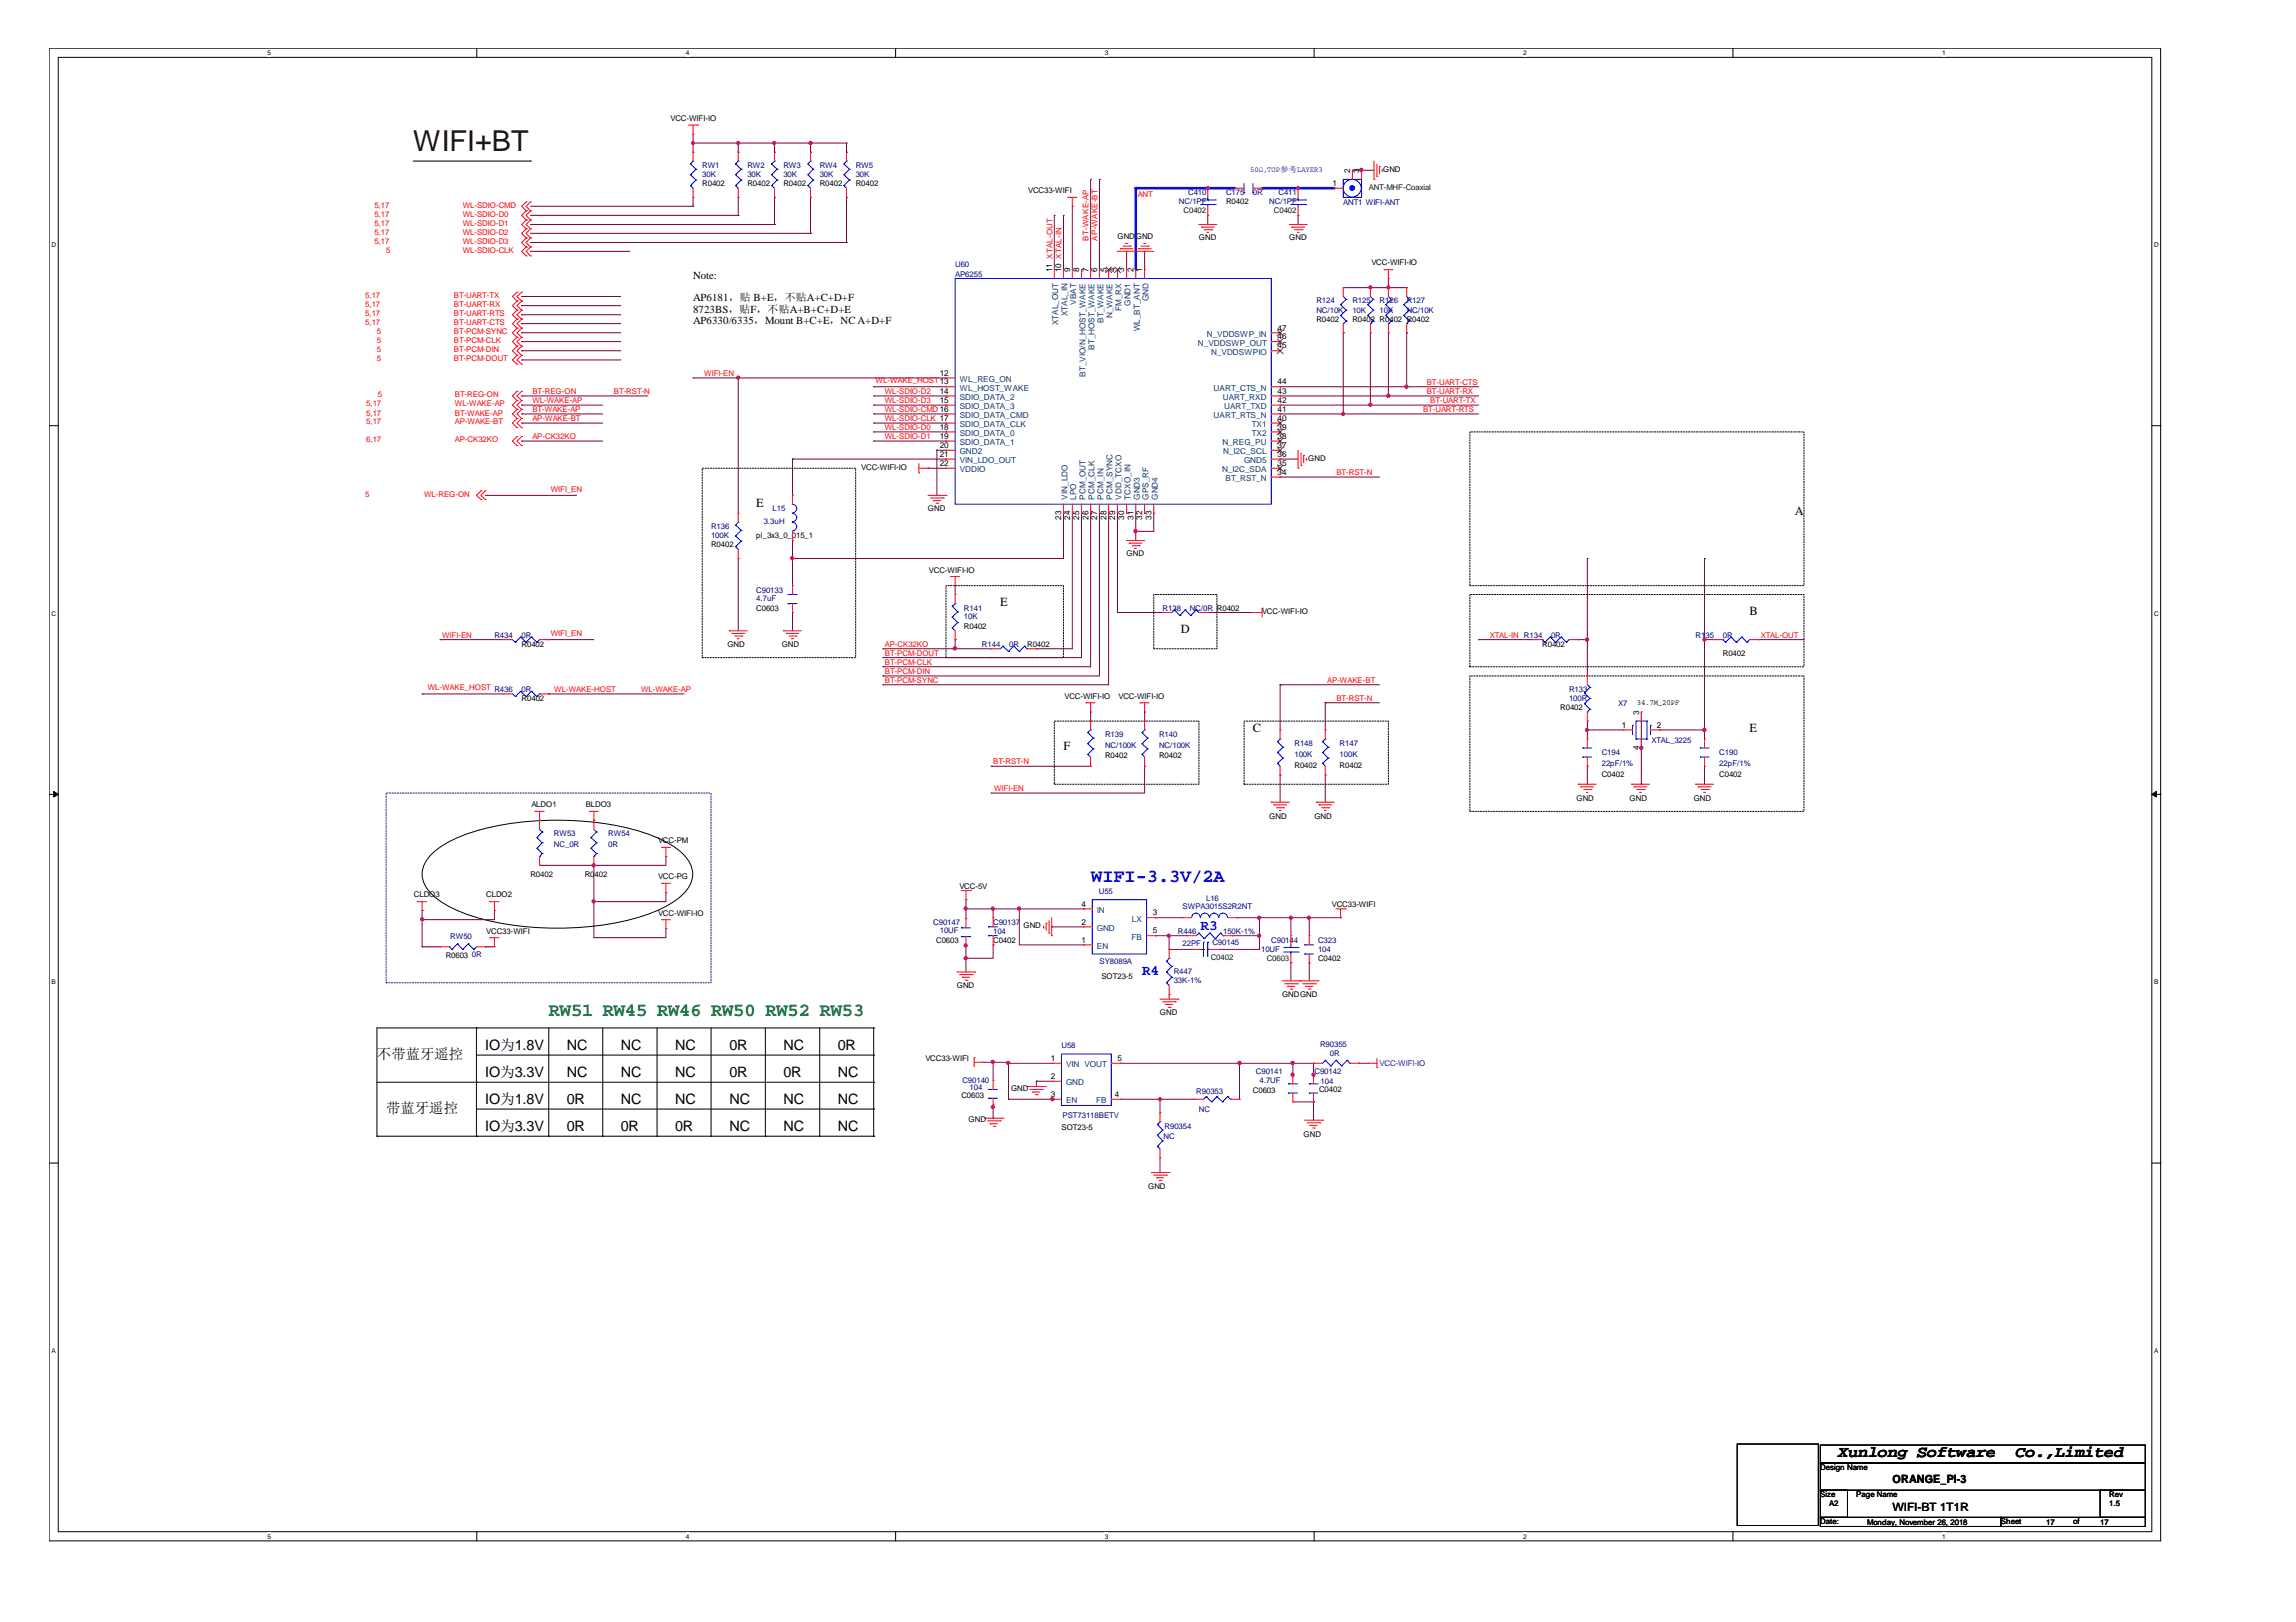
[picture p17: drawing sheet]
<svg xmlns="http://www.w3.org/2000/svg" width="297mm" height="210mm" viewBox="0 0 297 210" stroke-linecap="round" stroke-linejoin="round" font-family="sans-serif">
<defs><g id="words">
<text font-size="3.7" fill="#400000" x="53.5" y="19.5">WIFI+BT</text>
<text font-size="2.4" fill="#00f" x="141.2" y="114.2">WIFI-3.3V/2A</text>
<text font-size="2.4" fill="#008000" x="71" y="131.5">RW51 RW45 RW46 RW50 RW52 RW53</text>
<g font-size="2.1">
<text x="237.8" y="188.6">Xunlong Software</text>
<text x="260.7" y="188.6">Co.,Limited</text>
</g>
<g font-size="1.9" fill="#00f">
<text x="155.3" y="120.3">R3</text>
<text x="147.7" y="126.2">R4</text>
</g>
<g font-size="1.9">
<text x="48.8" y="137">不带蓝牙遥控</text>
<text x="62.8" y="135.9">IO为1.8V</text>
<text x="73.3" y="135.9">NC</text>
<text x="80.3" y="135.9">NC</text>
<text x="87.3" y="135.9">NC</text>
<text x="94.4" y="135.9">0R</text>
<text x="101.3" y="135.9">NC</text>
<text x="108.4" y="135.9">0R</text>
<text x="62.8" y="139.4">IO为3.3V</text>
<text x="62.8" y="142.9">IO为1.8V</text>
<text x="73.3" y="139.4">NC</text>
<text x="73.3" y="142.9">0R</text>
<text x="80.3" y="139.4">NC</text>
<text x="80.3" y="142.9">NC</text>
<text x="87.3" y="139.4">NC</text>
<text x="87.3" y="142.9">NC</text>
<text x="94.4" y="139.4">0R</text>
<text x="94.4" y="142.9">NC</text>
<text x="101.3" y="139.4">0R</text>
<text x="101.3" y="142.9">NC</text>
<text x="108.4" y="139.4">NC</text>
<text x="108.4" y="142.9">NC</text>
<text x="50" y="144.1">带蓝牙遥控</text>
<text x="62.8" y="146.4">IO为3.3V</text>
<text x="73.3" y="146.4">0R</text>
<text x="80.3" y="146.4">0R</text>
<text x="87.3" y="146.4">0R</text>
<text x="94.4" y="146.4">NC</text>
<text x="101.3" y="146.4">NC</text>
<text x="108.4" y="146.4">NC</text>
</g>
<g font-size="1.6">
<text x="97.8" y="65.5">E</text>
<text x="232.2" y="66.7">A</text>
<text x="129.4" y="78.4">E</text>
<text x="152.8" y="81.9">D</text>
<text x="226.4" y="79.6">B</text>
<text x="162.1" y="94.8">C</text>
<text x="226.4" y="94.8">E</text>
<text x="137.6" y="97.1">F</text>
</g>
<g font-size="1.5">
<text x="244.9" y="191.9">ORANGE_PI-3</text>
<text x="244.9" y="195.6">WIFI-BT 1T1R</text>
</g>
<g font-size="1.4">
<text x="89.7" y="41.9">AP6330/6335，Mount B+C+E，NC A+D+F</text>
<text x="89.7" y="40.4">8723BS，贴F，不贴A+B+C+D+E</text>
<text x="89.7" y="36.1">Note:</text>
<text x="89.7" y="39">AP6181，贴 B+E，不贴A+C+D+F</text>
</g>
<g font-size="1.1">
<text x="174.7" y="22.4" transform="rotate(-90 174.7 22.4)">2</text>
<text x="175.9" y="22.4" transform="rotate(-90 175.9 22.4)">3</text>
<text x="172.4" y="24.1">1</text>
<text x="136.1" y="35.2" transform="rotate(-90 136.1 35.2)">11 XTAL-OUT</text>
<text x="137.3" y="35.2" transform="rotate(-90 137.3 35.2)">10 XTAL-IN</text>
<text x="138.4" y="35.2" transform="rotate(-90 138.4 35.2)">9</text>
<text x="139.6" y="35.2" transform="rotate(-90 139.6 35.2)">8</text>
<text x="140.8" y="35.2" transform="rotate(-90 140.8 35.2)">7</text>
<text x="141.9" y="35.2" transform="rotate(-90 141.9 35.2)">6</text>
<text x="143.1" y="35.2" transform="rotate(-90 143.1 35.2)">5</text>
<text x="144.3" y="35.2" transform="rotate(-90 144.3 35.2)">4</text>
<text x="145.5" y="35.2" transform="rotate(-90 145.5 35.2)">3</text>
<text x="146.6" y="35.2" transform="rotate(-90 146.6 35.2)">2</text>
<text x="147.8" y="35.2" transform="rotate(-90 147.8 35.2)">1</text>
<text x="165.3" y="45.1">45</text>
<text x="165.3" y="43.9">46</text>
<text x="165.3" y="42.8">47</text>
<text x="121.6" y="50.9">14</text>
<text x="121.6" y="52.1">15</text>
<text x="121.6" y="48.6">12</text>
<text x="165.3" y="53.3">41</text>
<text x="165.3" y="49.8">44</text>
<text x="165.3" y="52.1">42</text>
<text x="165.3" y="50.9">43</text>
<text x="121.6" y="58">20</text>
<text x="121.6" y="55.6">18</text>
<text x="121.6" y="56.8">19</text>
<text x="121.6" y="59.1">21</text>
<text x="165.3" y="55.6">39</text>
<text x="165.3" y="59.1">36</text>
<text x="165.3" y="54.5">40</text>
<text x="165.3" y="58">37</text>
<text x="165.3" y="56.8">38</text>
<text x="121.6" y="60.3">22</text>
<text x="165.3" y="61.4">34</text>
<text x="165.3" y="60.3">35</text>
<text x="137.3" y="67.2" transform="rotate(-90 137.3 67.2)">23</text>
<text x="138.4" y="67.2" transform="rotate(-90 138.4 67.2)">24</text>
<text x="139.6" y="67.2" transform="rotate(-90 139.6 67.2)">25</text>
<text x="140.8" y="67.2" transform="rotate(-90 140.8 67.2)">26</text>
<text x="141.9" y="67.2" transform="rotate(-90 141.9 67.2)">27</text>
<text x="143.1" y="67.2" transform="rotate(-90 143.1 67.2)">28</text>
<text x="144.3" y="67.2" transform="rotate(-90 144.3 67.2)">29</text>
<text x="145.5" y="67.2" transform="rotate(-90 145.5 67.2)">30</text>
<text x="146.6" y="67.2" transform="rotate(-90 146.6 67.2)">31</text>
<text x="147.8" y="67.2" transform="rotate(-90 147.8 67.2)">32</text>
<text x="149" y="67.2" transform="rotate(-90 149 67.2)">33</text>
<text x="209.8" y="94.2">1</text>
<text x="212" y="92.5" transform="rotate(-90 212 92.5)">3</text>
<text x="214.3" y="94.2">2</text>
<text x="212" y="97" transform="rotate(-90 212 97)">4</text>
<text x="139.9" y="119.6">2</text>
<text x="139.9" y="117.3">4</text>
<text x="149.1" y="118.5">3</text>
<text x="139.9" y="122">1</text>
<text x="149.1" y="120.8">5</text>
<text x="135.9" y="137.3">1</text>
<text x="144.6" y="137.3">5</text>
<text x="135.9" y="142">3</text>
<text x="135.9" y="139.6">2</text>
</g>
<g font-size="1.1" fill="#004080">
<text x="138.1" y="41" transform="rotate(-90 138.1 41)">XTAL_IN</text>
<text x="139.2" y="39.4" transform="rotate(-90 139.2 39.4)">VBAT</text>
<text x="142.7" y="41.8" transform="rotate(-90 142.7 41.8)">BT_WAKE</text>
<text x="143.9" y="41.2" transform="rotate(-90 143.9 41.2)">N_WAKE</text>
<text x="145.1" y="40.2" transform="rotate(-90 145.1 40.2)">FM_RX</text>
<text x="146.3" y="39.6" transform="rotate(-90 146.3 39.6)">GND1</text>
<text x="148.6" y="39" transform="rotate(-90 148.6 39)">GND</text>
<text x="136.9" y="42.1" transform="rotate(-90 136.9 42.1)">XTAL_OUT</text>
<text x="141.6" y="45.3" transform="rotate(-90 141.6 45.3)">BT_HOST_WAKE</text>
<text x="147.4" y="42.9" transform="rotate(-90 147.4 42.9)">WL_BT_ANT</text>
<text x="155" y="44.7">N_VDDSWP_OUT</text>
<text x="156.1" y="43.6">N_VDDSWP_IN</text>
<text x="156.7" y="45.9">N_VDDSWPIO</text>
<text x="124.2" y="50.6">WL_HOST_WAKE</text>
<text x="124.2" y="51.7">SDIO_DATA_2</text>
<text x="124.2" y="52.9">SDIO_DATA_3</text>
<text x="124.2" y="49.4">WL_REG_ON</text>
<text x="140.4" y="48.7" transform="rotate(-90 140.4 48.7)">BT_VIO/N_HOST_WAKE</text>
<text x="157" y="50.6">UART_CTS_N</text>
<text x="158.2" y="51.7">UART_RXD</text>
<text x="158.4" y="52.9">UART_TXD</text>
<text x="124.2" y="56.4">SDIO_DATA_0</text>
<text x="124.2" y="55.3">SDIO_DATA_CLK</text>
<text x="124.2" y="54.1">SDIO_DATA_CMD</text>
<text x="124.2" y="57.6">SDIO_DATA_1</text>
<text x="124.2" y="58.8">GND2</text>
<text x="124.2" y="59.9">VIN_LDO_OUT</text>
<text x="157" y="54.1">UART_RTS_N</text>
<text x="158.2" y="57.6">N_REG_PU</text>
<text x="158.2" y="58.8">N_I2C_SCL</text>
<text x="161" y="59.9">GND5</text>
<text x="162" y="56.4">TX2</text>
<text x="162" y="55.3">TX1</text>
<text x="124.2" y="61.1">VDDIO</text>
<text x="138.1" y="64.7" transform="rotate(-90 138.1 64.7)">VIN_LDO</text>
<text x="139.2" y="64.7" transform="rotate(-90 139.2 64.7)">LPO</text>
<text x="140.4" y="64.7" transform="rotate(-90 140.4 64.7)">PCM_OUT</text>
<text x="141.6" y="64.7" transform="rotate(-90 141.6 64.7)">PCM_CLK</text>
<text x="142.7" y="64.7" transform="rotate(-90 142.7 64.7)">PCM_IN</text>
<text x="143.9" y="64.7" transform="rotate(-90 143.9 64.7)">PCM_SYNC</text>
<text x="145.1" y="64.7" transform="rotate(-90 145.1 64.7)">VDD_TCXO</text>
<text x="146.3" y="64.7" transform="rotate(-90 146.3 64.7)">TCXO_IN</text>
<text x="147.4" y="64.7" transform="rotate(-90 147.4 64.7)">GND3</text>
<text x="148.6" y="64.7" transform="rotate(-90 148.6 64.7)">GPS_RF</text>
<text x="149.8" y="64.7" transform="rotate(-90 149.8 64.7)">GND4</text>
<text x="158.1" y="61.1">N_I2C_SDA</text>
<text x="158.5" y="62.2">BT_RST_N</text>
<text x="141.9" y="118.1">IN</text>
<text x="146.4" y="119.3">LX</text>
<text x="141.9" y="122.8">EN</text>
<text x="141.9" y="120.5">GND</text>
<text x="146.4" y="121.6">FB</text>
<text x="137.9" y="142.8">EN</text>
<text x="137.9" y="140.4">GND</text>
<text x="137.9" y="138.1">VIN VOUT</text>
<text x="141.8" y="142.8">FB</text>
</g>
<g font-size="1">
<text x="86.7" y="15.7">VCC-WIFI-IO</text>
<text x="178.9" y="22.2">GND</text>
<text x="90.8" y="24.1">R0402</text>
<text x="96.7" y="24.1">R0402</text>
<text x="101.3" y="24.1">R0402</text>
<text x="106" y="24.1">R0402</text>
<text x="110.7" y="24.1">R0402</text>
<text x="133" y="25">VCC33-WIFI</text>
<text x="158.6" y="26.4">R0402</text>
<text x="144.6" y="30.9">GND</text>
<text x="146.9" y="30.9">GND</text>
<text x="155.1" y="31.1">GND</text>
<text x="166.8" y="31.1">GND</text>
<text x="177.4" y="34.3">VCC-WIFI-IO</text>
<text x="170.3" y="41.6">R0402</text>
<text x="175" y="41.6">R0402 R0402 R0402</text>
<text x="169.2" y="59.7">GND</text>
<text x="111.4" y="60.8">VCC-WIFI-IO</text>
<text x="92" y="70.8">R0402</text>
<text x="97.8" y="69.7">pl_3x3_0_015_1</text>
<text x="120.1" y="66.1">GND</text>
<text x="145.8" y="72">GND</text>
<text x="120.2" y="74.1">VCC-WIFI-IO</text>
<text x="67.5" y="83.7">R0402</text>
<text x="94.1" y="83.8">GND</text>
<text x="97.8" y="79">C0603</text>
<text x="101.1" y="83.8">GND</text>
<text x="124.7" y="81.3">R0402</text>
<text x="132.9" y="83.7">R0402</text>
<text x="163.3" y="79.5">VCC-WIFI-IO</text>
<text x="199.5" y="83.7">R0402</text>
<text x="222.9" y="84.9">R0402</text>
<text x="67.5" y="90.7">R0402</text>
<text x="137.7" y="90.4">VCC-WIFI-IO</text>
<text x="144.7" y="90.4">VCC-WIFI-IO</text>
<text x="201.8" y="91.8">R0402</text>
<text x="211.8" y="91.2">34.7M_20PF</text>
<text x="143" y="98.1">R0402</text>
<text x="149.9" y="98.1">R0402</text>
<text x="167.5" y="99.3">R0402</text>
<text x="173.3" y="99.3">R0402</text>
<text x="207.2" y="100.5">C0402</text>
<text x="222.4" y="100.5">C0402</text>
<text x="68.7" y="104.5">ALDO1</text>
<text x="75.8" y="104.5">BLDO3</text>
<text x="164.2" y="106">GND</text>
<text x="170.1" y="106">GND</text>
<text x="204" y="103.6">GND</text>
<text x="210.8" y="103.6">GND</text>
<text x="219.1" y="103.6">GND</text>
<text x="68.6" y="113.5">R0402</text>
<text x="75.6" y="113.5">R0402</text>
<text x="85.1" y="109.1">VCC-PM</text>
<text x="85.1" y="113.8">VCC-PG</text>
<text x="53.6" y="116.1">CLDO3</text>
<text x="62.9" y="116.1">CLDO2</text>
<text x="85.1" y="118.5">VCC-WIFI-IO</text>
<text x="124.1" y="115">VCC-5V</text>
<text x="172.3" y="117.3">VCC33-WIFI</text>
<text x="57.7" y="124">R0603</text>
<text x="62.9" y="120.8">VCC33-WIFI</text>
<text x="121.1" y="122">C0603</text>
<text x="128.5" y="122">C0402</text>
<text x="132.4" y="120.1">GND</text>
<text x="170.5" y="124.3">C0402</text>
<text x="123.8" y="127.8">GND</text>
<text x="142.5" y="126.7">SOT23-5</text>
<text x="150.1" y="131.3">GND</text>
<text x="165.9" y="129">GNDGND</text>
<text x="119.7" y="137.3">VCC33-WIFI</text>
<text x="124.4" y="142.1">C0603</text>
<text x="130.8" y="141.2">GND</text>
<text x="144.2" y="142">4</text>
<text x="162.1" y="141.4">C0603</text>
<text x="170.6" y="141.3">C0402</text>
<text x="125.3" y="145.3">GND</text>
<text x="137.3" y="146.2">SOT23-5</text>
<text x="168.7" y="147.1">GND</text>
<text x="148.5" y="153.9">GND</text>
<text x="235.5" y="190.2">Design Name</text>
<text x="235.5" y="193.7">Size</text>
<text x="235.5" y="197.2">Date:</text>
<text x="236.6" y="194.9">A2</text>
<text x="240.2" y="193.7">Page Name</text>
<text x="241.6" y="197.4">Monday, November 26, 2018</text>
<text x="258.9" y="197.2">Sheet</text>
<text x="264.7" y="197.4">17</text>
<text x="268.2" y="197.2">of</text>
<text x="271.7" y="197.4">17</text>
<text x="272.9" y="194.9">1.5</text>
<text x="272.9" y="193.7">Rev</text>
</g>
<g font-size="1" fill="#000080">
<text x="90.8" y="21.7">RW1</text>
<text x="90.8" y="22.9">30K</text>
<text x="96.7" y="21.7">RW2</text>
<text x="96.7" y="22.9">30K</text>
<text x="101.3" y="21.7">RW3</text>
<text x="101.3" y="22.9">30K</text>
<text x="106" y="21.7">RW4</text>
<text x="106" y="22.9">30K</text>
<text x="110.7" y="21.7">RW5</text>
<text x="110.7" y="22.9">30K</text>
<text x="152.5" y="26.4">NC/1PF</text>
<text x="153.7" y="25.2">C410</text>
<text x="158.6" y="25.2">C175</text>
<text x="162.1" y="25.2">0R</text>
<text x="164.2" y="26.4">NC/1PF</text>
<text x="165.4" y="25.2">C411</text>
<text x="173.8" y="26.6">ANT1 WIFI-ANT</text>
<text x="123.6" y="34.6">U60</text>
<text x="123.6" y="35.8">AP6255</text>
<text x="170.3" y="39.3">R124</text>
<text x="170.3" y="40.4">NC/10K</text>
<text x="175" y="39.3">R125</text>
<text x="175" y="40.4">10K</text>
<text x="178.5" y="39.3">R126</text>
<text x="178.5" y="40.4">10K</text>
<text x="182" y="39.3">R127</text>
<text x="182" y="40.4">NC/10K</text>
<text x="92" y="68.5">R136</text>
<text x="92" y="69.7">100K</text>
<text x="98.8" y="67.8">3.3uH</text>
<text x="99.9" y="66.1">L15</text>
<text x="97.8" y="76.7">C90133</text>
<text x="97.8" y="77.8">4.7uF</text>
<text x="64" y="82.5">R434</text>
<text x="67.5" y="82.5">0R</text>
<text x="124.7" y="79">R141</text>
<text x="124.7" y="80.2">10K</text>
<text x="127" y="83.7">R144</text>
<text x="130.6" y="83.7">0R</text>
<text x="150.4" y="79">R138</text>
<text x="153.9" y="79">NC/0R R0402</text>
<text x="200.7" y="82.5">0R</text>
<text x="219.4" y="82.5">R135</text>
<text x="222.9" y="82.5">0R</text>
<text x="67.5" y="89.5">0R</text>
<text x="203" y="89.5">R133</text>
<text x="143" y="95.3">R139</text>
<text x="149.9" y="95.3">R140</text>
<text x="203" y="90.7">100R</text>
<text x="209.3" y="91.4">X7</text>
<text x="143" y="96.7">NC/100K</text>
<text x="149.9" y="96.7">NC/100K</text>
<text x="167.5" y="96.5">R148</text>
<text x="167.5" y="97.9">100K</text>
<text x="173.3" y="96.5">R147</text>
<text x="173.3" y="97.9">100K</text>
<text x="207.2" y="97.7">C194</text>
<text x="207.2" y="99.1">22pF/1%</text>
<text x="213.7" y="96.2">XTAL_3225</text>
<text x="222.4" y="97.7">C190</text>
<text x="222.4" y="99.1">22pF/1%</text>
<text x="71.7" y="108.2">RW53</text>
<text x="71.7" y="109.6">NC_0R</text>
<text x="78.7" y="108.2">RW54</text>
<text x="78.7" y="109.6">0R</text>
<text x="120.7" y="119.6">C90147</text>
<text x="128.5" y="119.6">C90137</text>
<text x="142.2" y="115.7">U55</text>
<text x="153" y="117.7">SWPA3015S2R2NT</text>
<text x="156" y="116.6">L16</text>
<text x="58.3" y="121.5">RW50</text>
<text x="61" y="123.9">0R</text>
<text x="121.6" y="120.7">10UF</text>
<text x="128.5" y="120.8">104</text>
<text x="142.2" y="124.8">SY8089A</text>
<text x="152.4" y="120.8">R446</text>
<text x="153" y="122.5">22PF</text>
<text x="156.8" y="122.2">C90145</text>
<text x="158.2" y="120.8">150K-1%</text>
<text x="163.2" y="123.2">10UF</text>
<text x="164.5" y="122">C90144</text>
<text x="170.5" y="122">C323</text>
<text x="170.5" y="123.2">104</text>
<text x="151.8" y="126.1">R447</text>
<text x="151.8" y="127.3">33K-1%</text>
<text x="137.3" y="135.6">U58</text>
<text x="170.8" y="135.4">R90355</text>
<text x="172" y="136.7">0R</text>
<text x="124.5" y="140.1">C90140</text>
<text x="125.4" y="141">104</text>
<text x="154.8" y="141.6">R90353</text>
<text x="155.1" y="143.9">NC</text>
<text x="162.5" y="139">C90141</text>
<text x="162.9" y="140.1">4.7UF</text>
<text x="170.1" y="139">C90142</text>
<text x="170.9" y="140.2">104</text>
<text x="137.5" y="144.7">PST73118BETV</text>
<text x="150.5" y="147.3">NC</text>
<text x="150.7" y="146.1">R90354</text>
</g>
<g font-size="1" fill="#00f">
<text x="161.8" y="22.3">50Ω,TOP参考LAYER3</text>
<text x="178.5" y="137.9">VCC-WIFI-IO</text>
</g>
<g font-size="1" fill="#f00">
<text x="48.4" y="28">5,17</text>
<text x="48.4" y="26.9">5,17</text>
<text x="48.4" y="29.2">5,17</text>
<text x="59.9" y="28">WL-SDIO-D0</text>
<text x="59.9" y="26.9">WL-SDIO-CMD</text>
<text x="59.9" y="29.2">WL-SDIO-D1</text>
<text x="147.2" y="25.5">ANT</text>
<text x="48.4" y="30.4">5,17</text>
<text x="48.4" y="31.6">5,17</text>
<text x="50" y="32.7">5</text>
<text x="59.9" y="32.7">WL-SDIO-CLK</text>
<text x="59.9" y="30.4">WL-SDIO-D2</text>
<text x="59.9" y="31.6">WL-SDIO-D3</text>
<text x="140.8" y="31.1" transform="rotate(-90 140.8 31.1)">BT-WAKE-AP</text>
<text x="142" y="31.1" transform="rotate(-90 142 31.1)">AP-WAKE-BT</text>
<text x="47.2" y="40.9">5,17</text>
<text x="47.2" y="39.7">5,17</text>
<text x="47.2" y="38.6">5,17</text>
<text x="58.7" y="39.7">BT-UART-RX</text>
<text x="58.7" y="38.6">BT-UART-TX</text>
<text x="58.7" y="40.9">BT-UART-RTS</text>
<text x="47.2" y="42.1">5,17</text>
<text x="48.8" y="44.4">5</text>
<text x="48.8" y="45.6">5</text>
<text x="48.8" y="46.8">5</text>
<text x="48.8" y="43.2">5</text>
<text x="58.7" y="42.1">BT-UART-CTS</text>
<text x="58.7" y="44.4">BT-PCM-CLK</text>
<text x="58.7" y="43.2">BT-PCM-SYNC</text>
<text x="58.7" y="45.6">BT-PCM-DIN</text>
<text x="58.7" y="46.8">BT-PCM-DOUT</text>
<text x="47.4" y="53.8">5,17</text>
<text x="47.4" y="52.6">5,17</text>
<text x="48.9" y="51.4">5</text>
<text x="58.8" y="53.8">BT-WAKE-AP</text>
<text x="58.8" y="52.6">WL-WAKE-AP</text>
<text x="58.8" y="51.4">BT-REG-ON</text>
<text x="68.9" y="51">BT-REG-ON</text>
<text x="68.9" y="53.3">BT-WAKE-AP</text>
<text x="68.9" y="52.2">WL-WAKE-AP</text>
<text x="79.4" y="51">BT-RST-N</text>
<text x="91.1" y="48.7">WIFI-EN</text>
<text x="113.3" y="49.6">WL-WAKE_HOST13</text>
<text x="114.5" y="51">WL-SDIO-D2</text>
<text x="114.5" y="52.2">WL-SDIO-D3</text>
<text x="114.5" y="53.3">WL-SDIO-CMD 16</text>
<text x="184.1" y="53.3">BT-UART-RTS</text>
<text x="184.6" y="51">BT-UART-RX</text>
<text x="184.6" y="49.8">BT-UART-CTS</text>
<text x="185" y="52.2">BT-UART-TX</text>
<text x="47.4" y="57.2">6,17</text>
<text x="47.4" y="54.9">5,17</text>
<text x="58.8" y="54.9">AP-WAKE-BT</text>
<text x="58.8" y="57.2">AP-CK32KO</text>
<text x="68.9" y="56.8">AP-CK32KO</text>
<text x="68.9" y="54.5">AP-WAKE-BT</text>
<text x="114.5" y="54.5">WL-SDIO-CLK 17</text>
<text x="114.5" y="55.6">WL-SDIO-D0</text>
<text x="114.5" y="56.8">WL-SDIO-D1</text>
<text x="47.2" y="64.3">5</text>
<text x="54.9" y="64.3">WL-REG-ON</text>
<text x="71.2" y="63.6">WIFI_EN</text>
<text x="172.9" y="61.5">BT-RST-N</text>
<text x="57.2" y="82.5">WIFI-EN</text>
<text x="71.2" y="82.3">WIFI_EN</text>
<text x="114.5" y="83.7">AP-CK32KO</text>
<text x="192.7" y="82.5">XTAL-IN R134</text>
<text x="227.8" y="82.5">XTAL-OUT</text>
<text x="55.3" y="89.3">WL-WAKE_HOST R436</text>
<text x="71.7" y="89.5">WL-WAKE-HOST</text>
<text x="82.9" y="89.5">WL-WAKE-AP</text>
<text x="114.5" y="88.4">BT-PCM-SYNC</text>
<text x="114.5" y="87.2">BT-PCM-DIN</text>
<text x="114.5" y="84.9">BT-PCM-DOUT</text>
<text x="114.5" y="86">BT-PCM-CLK</text>
<text x="171.7" y="88.4">AP-WAKE-BT</text>
<text x="172.9" y="90.7">BT-RST-N</text>
<text x="128.5" y="98.9">BT-RST-N</text>
<text x="128.6" y="102.4">WIFI-EN</text>
</g>
<g font-size="1" fill="#004000">
<text x="153.1" y="27.6">C0402</text>
<text x="164.8" y="27.6">C0402</text>
<text x="177.1" y="24.6">ANT-MHF-Coaxial</text>
<text x="156.6" y="124.2">C0402</text>
<text x="163.9" y="124.3">C0603</text>
</g>
<g font-size=".8">
<text x="34.6" y="7.1">5</text>
<text x="88.7" y="7.1">4</text>
<text x="142.9" y="7.1">3</text>
<text x="197.1" y="7.1">2</text>
<text x="251.2" y="7.1">1</text>
<text x="6.6" y="32">D</text>
<text x="278.7" y="32">D</text>
<text x="6.6" y="79.7">C</text>
<text x="278.7" y="79.7">C</text>
<text x="6.6" y="127.4">B</text>
<text x="278.7" y="127.4">B</text>
<text x="6.6" y="175.1">A</text>
<text x="278.7" y="175.1">A</text>
<text x="34.6" y="199.1">5</text>
<text x="88.7" y="199.1">4</text>
<text x="142.9" y="199.1">3</text>
<text x="197.1" y="199.1">2</text>
<text x="251.2" y="199.1">1</text>
</g>
</g></defs>
<path d="M6.3 6.2h273.2v193.2h-273.2zM7.5 7.4h270.9v190.8h-270.9z" fill="none" stroke="#000" stroke-width=".13"/>
<g fill="#fff">
<path d="M34.6 6.3h.5v1h-.5z"/>
<path d="M34.6 198.3h.5v1h-.5z"/>
</g>
<path d="M61.7 6.2v1.2M61.7 198.2v1.2" fill="none" stroke="#000" stroke-width=".13"/>
<g fill="#fff">
<path d="M88.7 6.3h.5v1h-.5z"/>
<path d="M88.7 198.3h.5v1h-.5z"/>
</g>
<path d="M115.9 6.2v1.2M115.9 198.2v1.2" fill="none" stroke="#000" stroke-width=".13"/>
<g fill="#fff">
<path d="M142.9 6.3h.5v1h-.5z"/>
<path d="M142.9 198.3h.5v1h-.5z"/>
</g>
<path d="M170 6.2v1.2M170 198.2v1.2" fill="none" stroke="#000" stroke-width=".13"/>
<g fill="#fff">
<path d="M197.1 6.3h.4v1h-.4z"/>
<path d="M197.1 198.3h.4v1h-.4z"/>
</g>
<path d="M224.2 6.2v1.2M224.2 198.2v1.2" fill="none" stroke="#000" stroke-width=".13"/>
<g fill="#fff">
<path d="M251.2 6.3h.5v1h-.5z"/>
<path d="M251.2 198.3h.5v1h-.5z"/>
<path d="M6.6 31.2h.6v1h-.6z"/>
<path d="M278.7 31.2h.6v1h-.6z"/>
<path d="M6.6 78.9h.6v1h-.6z"/>
<path d="M278.7 78.9h.6v1h-.6z"/>
</g>
<path d="M6.3 55.1h1.2M278.4 55.1h1.2" fill="none" stroke="#000" stroke-width=".13"/>
<g fill="#fff">
<path d="M6.6 126.6h.6v1h-.6z"/>
<path d="M278.7 126.6h.5v1h-.5z"/>
</g>
<path d="M6.3 102.8h1.2M278.4 102.8h1.2" fill="none" stroke="#000" stroke-width=".13"/>
<g fill="#000" stroke="#000" stroke-width=".13">
<path d="M6.9 102.4l.6 .4-.6 .3z" fill-rule="evenodd"/>
<path d="M278.4 102.8l.6-.4v.7z" fill-rule="evenodd"/>
</g>
<g fill="#fff">
<path d="M6.6 174.3h.6v1h-.6z"/>
<path d="M278.7 174.3h.5v1h-.5z"/>
</g>
<g fill="none" stroke="#000" stroke-width=".13">
<path d="M53.5 20.8h15.1M68.6 20.8h.1M56.2 110.2a16.8 16.8 0 0 1 7.1-3.1 40 40 0 0 1 20.5 .8 12 12 0 0 1 4.9 3 3.2 3.2 0 0 1 0 4.4 13.1 13.1 0 0 1-6.3 3.5 39.6 39.6 0 0 1-22-.5 12 12 0 0 1-4.9-3 3.2 3.2 0 0 1 0-4.4zM61.6 133h.1M61.6 133v14M61.6 136.5h51.4M71 133v14M78 133v14M85 133v14M92 133v14M99 133v14M106 133v14"/>
<path d="M113 133h.1M113 136.5h.1M113 133h-64.2v14M113 133v14M6.3 150.5h1.2M48.8 147h.1M48.8 140.1h64.2M48.8 147h64.2M61.6 147h.1M61.6 140.1h.1M61.6 143.5h51.4M71 147h.1"/>
<path d="M78 147h.1M85 147h.1M92 147h.1M99 147h.1M106 147h.1M113 143.5h.1M113 147h.1M113 140.1h.1M278.4 150.5h1.2"/>
</g>
<path d="M190.2 55.9h43.2v19.9h-43.2zM90.8 60.6h19.9v24.5h-19.9zM122.4 75.8h15.2v9.3h-15.2zM149.3 76.9h8.1v7.1h-8.1zM190.2 76.9h43.2v9.4h-43.2zM136.4 93.3h18.7v8.2h-18.7zM161 93.3h18.6v8.2h-18.6zM190.2 87.5h43.2v17.5h-43.2z" fill="none" stroke="#000" stroke-width=".13" stroke-dasharray=".2 .2"/>
<path d="M50 102.6h42v24.6h-42z" fill="none" stroke="#00f" stroke-width=".13" stroke-dasharray=".2 .2"/>
<g fill="none" stroke="#800040" stroke-width=".13">
<path d="M136.4 27.9h.1M136.4 27.9v7M137.6 27.9h.1M137.6 27.9v7M95.5 48.9h.1M95.5 48.9v17.5M102.5 59.4h.1M102.5 59.4v4.7M102.5 59.4h19.9M95.5 72.3h.1M95.5 72.3v9.3M102.5 79.3h.1"/>
<path d="M102.5 72.3h.1M102.5 72.3v3.5M102.5 79.3v2.3M120.1 60.6h.1M120.1 60.6h2.3M123.6 75.8h.1M123.6 75.8v1.1M138.7 66.4h.1M138.7 66.4v17.6h-4.6M139.9 66.4h.1M139.9 66.4v18.7h-25.7M141.1 66.4h.1"/>
<path d="M141.1 66.4v19.9h-26.9M142.2 66.4h.1M142.2 66.4v21.1h-28M143.4 66.4h.1M143.4 66.4v22.2h-29.2M144.6 66.4h.1M144.6 79.3h.1M144.6 66.4v12.9M144.6 79.3h5.8M146.9 66.4h.1M146.9 66.4v2.4M156.3 79.3h.1"/>
<path d="M156.3 79.3h5.8M54.6 89.8h.1M54.6 89.8h10.6M56.9 82.8h.1M56.9 82.8h8.3M71 82.8h.1M71 89.8h.1M71 82.8h5.8M71 89.8h17.5M114.2 88.6h.1M114.2 87.5h.1M114.2 85.1h.1"/>
<path d="M114.2 86.3h.1M114.2 84h.1M114.2 84h14M123.6 82.8h.1M123.6 84h.1M123.6 82.8v1.2M128.2 99.2h.1M128.2 99.2h12.9M134.1 84h.1M141.1 92.1h.1M141.1 92.1v1.2M148.1 99.2h.1"/>
<path d="M148.1 92.1h.1M148.1 99.2v3.4h-19.9M148.1 92.1v1.2M191.3 82.8h.1M191.3 82.8h7M204.2 82.8h.1M204.2 82.8h1.2M205.4 99.2h.1M205.4 94.5h.1M205.4 82.8h.1M205.4 93.3h.1M205.4 82.8v4.7"/>
<path d="M205.4 93.3v2.3M205.4 99.2v2.3M205.4 94.5h4.6M214.7 94.5h.1M214.7 94.5h5.8M220.5 82.8h.1M220.5 94.5h.1M220.5 99.2h.1M220.5 82.8h1.2M220.5 82.8v12.8M220.5 99.2v2.3M227.5 82.8h.1"/>
<path d="M227.5 82.8h5.9M128.2 102.6h.1M212.3 101.5h.1"/>
</g>
<g fill="#f0f" stroke="#f0f" stroke-width=".13">
<path d="M146.7 68.6h.3l.1 .1-.1 .2-.1 .1-.2-.1z" fill-rule="evenodd"/>
<path d="M220.4 94.3h.3v.2v.1l-.2 .1-.1-.1z" fill-rule="evenodd"/>
<path d="M205.2 94.3h.3v.2v.1l-.2 .1-.1-.1z" fill-rule="evenodd"/>
<path d="M95.4 48.7h.2l.1 .2-.1 .1-.1 .1-.1-.1z" fill-rule="evenodd"/>
<path d="M123.4 83.8h.3v.1v.2h-.2h-.1z" fill-rule="evenodd"/>
</g>
<path d="M156.3 24.4h3.5" fill="none" stroke="#00f" stroke-width=".34"/>
<circle cx="156.3" cy="24.4" r=".17" fill="#00f"/>
<path d="M156.3 27.9h.1M156.3 27.9v1.2M89.7 48.9h.1M89.7 48.9h32.7M95.5 48.9h.1M102.5 72.3h.1M102.5 69.9h.1M102.5 69.9v2.4M137.6 66.4h.1M137.6 66.4v5.9h-35.1" fill="none" stroke="#800040" stroke-width=".13"/>
<path d="M102.3 72.1h.3l.1 .1-.1 .2h-.1h-.2z" fill-rule="evenodd" fill="#f0f" stroke="#f0f" stroke-width=".13"/>
<path d="M163.3 24.4h4.6" fill="none" stroke="#00f" stroke-width=".34"/>
<circle cx="163.3" cy="24.4" r=".17" fill="#00f"/>
<g fill="#f0f" stroke="#f0f" stroke-width=".13">
<path d="M167.8 24.2h.3v.2v.1l-.2 .1-.1-.1z" fill-rule="evenodd"/>
<path d="M177.1 52.2h.3l.1 .2-.1 .1-.1 .1-.2-.1z" fill-rule="evenodd"/>
<path d="M173.6 53.4h.3l.1 .2-.1 .1-.1 .1-.2-.1z" fill-rule="evenodd"/>
<path d="M181.8 49.9h.3l.1 .2-.1 .1-.2 .1-.1-.1z" fill-rule="evenodd"/>
<path d="M179.5 51h.3v.2v.2h-.2h-.1z" fill-rule="evenodd"/>
<path d="M179.5 37h.3v.2v.1l-.2 .1-.1-.1z" fill-rule="evenodd"/>
<path d="M177.1 37h.3l.1 .2-.1 .1-.1 .1-.2-.1z" fill-rule="evenodd"/>
</g>
<g fill="none" stroke="#800040" stroke-width=".13">
<path d="M141.1 23.2h.1M141.1 23.2v11.7M142.2 23.2h.1M142.2 23.2v11.7M167.9 27.9h.1M167.9 27.9v1.2M173.8 37.2h.1M173.8 37.2h8.2M177.3 37.2h.1M179.6 37.2h.1M179.6 36h.1M179.6 36v1.2"/>
<path d="M165.6 59.4h.1M165.6 52.4h.1M165.6 53.6h.1M165.6 50.1h.1M165.6 51.2h.1M165.6 52.4h25.7M165.6 51.2h25.7M165.6 50.1h25.7M165.6 53.6h25.7M165.6 59.4h2.3M173.8 53.6h.1M173.8 43.1h.1"/>
<path d="M173.8 43.1v10.5M177.3 52.4h.1M177.3 43.1h.1M177.3 43.1v9.3M179.6 51.2h.1M179.6 43.1h.1M179.6 43.1v8.1M182 50.1h.1M182 43.1h.1M182 43.1v7M165.6 61.7h.1M165.6 61.7h12.9"/>
<path d="M165.6 88.6h.1M165.6 88.6v5.9M165.6 88.6h12.9M171.4 90.9h.1M171.4 90.9v3.6M171.4 90.9h7.1M165.6 100.3h.1M165.6 100.3v3.5M171.4 100.3h.1M171.4 100.3v3.5"/>
</g>
<path d="M167.9 24.4h4.7" fill="none" stroke="#00f" stroke-width=".34"/>
<circle cx="167.9" cy="24.4" r=".17" fill="#00f"/>
<g fill="none" stroke="#800040" stroke-width=".13">
<path d="M138.7 26.7h.1M138.7 26.7v8.2M148.1 32.5h.1M148.1 32.5v2.4M113 54.8h.1M113 55.9h.1M113 51.2h.1M113 52.4h.1M113 57.1h.1M113 53.6h.1M113 50.1h.1M113 54.8h9.4"/>
<path d="M113 55.9h9.4M113 51.2h9.4M113 52.4h9.4M113 57.1h9.4M113 53.6h9.4M113 50.1h9.4M121.2 58.3h.1M121.2 58.3h1.2M121.2 58.3v5.8M212.3 96.8h.1M212.3 92.1v4.7"/>
</g>
<path d="M146.9 24.4h9.4" fill="none" stroke="#00f" stroke-width=".34"/>
<circle cx="146.9" cy="24.4" r=".17" fill="#00f"/>
<path d="M156.1 24.2h.3l.1 .2-.1 .1-.1 .1-.2-.1z" fill-rule="evenodd" fill="#f0f" stroke="#f0f" stroke-width=".13"/>
<path d="M145.8 32.5h.1M145.8 32.5v2.4" fill="none" stroke="#800040" stroke-width=".13"/>
<path d="M146.9 24.4v10.5" fill="none" stroke="#00f" stroke-width=".34"/>
<circle cx="146.9" cy="24.4" r=".17" fill="#00f"/>
<g fill="none" stroke="#800040" stroke-width=".13">
<path d="M89.7 18.5h.1M89.7 19.7h.1M89.7 17.4v2.3M89.7 18.5h19.8M95.5 18.5h.1M95.5 19.7h.1M95.5 18.5v1.2M100.2 18.5h.1M100.2 19.7h.1M100.2 18.5v1.2M104.9 18.5h.1M104.9 19.7h.1"/>
<path d="M104.9 18.5v1.2M109.5 18.5h.1M109.5 19.7h.1M109.5 18.5v1.2M67.5 39.6h.1M67.5 38.4h.1M67.5 39.6h12.8M67.5 38.4h12.8M68.6 32.5h.1M68.6 32.5h12.9M68.6 26.7h21.1M68.6 27.9h26.9"/>
<path d="M68.6 29.1h31.6M68.6 30.2h36.3M68.6 31.4h40.9M89.7 26.7h.1M89.7 25.5h.1M89.7 25.5v1.2M95.5 27.9h.1M95.5 25.5h.1M95.5 25.5v2.4M100.2 29.1h.1M100.2 25.5h.1M100.2 25.5v3.6"/>
<path d="M104.9 30.2h.1M104.9 25.5h.1M104.9 25.5v4.7M109.5 31.4h.1M109.5 25.5h.1M109.5 25.5v5.9M175 22h2.8M176.1 22h.1M67.5 57.1h.1M67.5 54.8h.1M67.5 44.2h.1M67.5 45.4h.1"/>
<path d="M67.5 46.6h.1M67.5 43.1h.1M67.5 51.2h.1M67.5 41.9h.1M67.5 40.7h.1M67.5 53.6h.1M67.5 52.4h.1M67.5 57.1h10.5M67.5 54.8h10.5M67.5 44.2h12.8M67.5 45.4h12.8M67.5 46.6h12.8"/>
<path d="M67.5 43.1h12.8M67.5 51.2h16.3M67.5 41.9h12.8M67.5 40.7h12.8M67.5 53.6h10.5M67.5 52.4h10.5M62.8 64.1h11.7M74.5 64.1h.1M146.9 68.8h.1M146.9 68.8v1.1M149.3 66.4h.1M149.3 66.4v2.4h-2.4"/>
<path d="M205.4 72.3h.1M205.4 72.3v10.5M220.5 72.3h.1M220.5 72.3v10.5M212.3 96.8v4.7M54.6 117.8h.1M54.6 119h.1M54.6 117.8v4.7M64 117.8h.1M64 117.8v1.2h-9.4M69.8 112h.1M76.8 116.7h.1"/>
<path d="M76.8 112h.1M76.8 112v9.3M86.1 110.8h.1M86.1 115.5h.1M86.1 115.5v1.2h-9.3M86.1 110.8v1.2h-16.3M125 117.6h.1M125 116.4h.1M125 117.6h15.2M125 116.4v2.5M128.5 117.6h.1M128.5 117.6v1.2"/>
<path d="M131.9 117.6h.1M131.9 117.6v4.7h8.3M136.1 119.9h.1M136.1 119.9h4.1M140.2 117.6h.1M149.5 118.8h.1M149.5 118.8h3.5M160 118.8h.1M160 118.8h13.4M162.9 118.8h.1M162.9 118.8v4.1h-5.2M167 118.8h.1"/>
<path d="M167 118.8v2.3M169.4 118.8h.1M169.4 118.8v2.3M173.4 118.8h.1M212.3 101.5h.1M54.6 122.5h.1M54.6 122.5h2.3M62.8 122.5h.1M62.8 122.5h1.2M76.8 121.3h.1M86.1 120.2h.1M86.1 120.2v1.1h-9.3"/>
<path d="M125 124h.1M125 122.4h.1M125 122.3v3.5M127.2 137.5h3.3M128.5 122.3h.1M128.5 137.5h.1M128.5 122.3v1.7h-3.5M128.5 137.5v2.3M130.5 137.6h.1M130.5 137.5h.1M130.5 137.5v4.8M130.5 137.6h5.7"/>
<path d="M134.1 139.9h.1M134.1 139.9v.7M134.1 139.9h2.1M136.2 137.6h.1M140.2 122.3h.1M144.9 137.6h.1M144.9 137.6h25M149.5 121.1h.1M149.5 121.1h4.1M151.3 121.1h.1M151.3 128.7h.1M151.3 122.9h.1"/>
<path d="M151.3 121.1v1.8M151.3 128.7v.6M151.3 122.9h2.9M157.7 122.9h.1M159.4 121.1h.1M159.4 121.1h3.5M160.4 137.6h.1M160.4 137.6v4.7M162.9 121.1h.1M167 124.6h.1M167 124.6v2.3M167.3 137.6h.1"/>
<path d="M167.3 139.3h.1M167.3 137.6v1.7M169.4 124.6h.1M169.4 124.6v2.3M169.9 137.6h.1M169.9 139.3h.1M169.9 137.6v1.7M175.8 137.6h.1M175.8 137.6h1.2M128.5 143h.1M128.5 144.7h.1M128.5 143.3h.1"/>
<path d="M128.5 143v1.7M130.5 142.3h.1M130.5 142.3h5.8M136.2 142.3h.1M136.3 142.3h.1M144.9 142.3h9.6M150.1 142.3h.1M150.1 144h.1M150.1 151.7h.1M150.1 142.3v1.7M150.1 149.8v1.9M167.3 142.6h2.6"/>
<path d="M169.9 142.6h.1M169.9 142.6v2.4"/>
</g>
<g fill="#f0f" stroke="#f0f" stroke-width=".13">
<path d="M176 21.8h.2l.1 .2-.1 .2h-.1h-.1z" fill-rule="evenodd"/>
<path d="M220.4 82.6h.3v.2v.1l-.2 .1-.1-.1z" fill-rule="evenodd"/>
<path d="M205.2 82.6h.3v.2v.1l-.2 .1-.1-.1z" fill-rule="evenodd"/>
<path d="M54.5 118.8h.2l.1 .2-.1 .1-.1 .1-.1-.1z" fill-rule="evenodd"/>
<path d="M76.6 111.8h.3l.1 .2-.1 .1-.1 .1-.2-.1z" fill-rule="evenodd"/>
<path d="M76.6 116.5h.3l.1 .1-.1 .2-.1 .1-.2-.1z" fill-rule="evenodd"/>
<path d="M95.4 18.4h.2l.1 .1-.1 .2h-.1h-.1z" fill-rule="evenodd"/>
<path d="M89.5 18.4h.3l.1 .1-.1 .2h-.1h-.2z" fill-rule="evenodd"/>
<path d="M100 18.4h.3l.1 .1-.1 .2h-.1h-.2z" fill-rule="evenodd"/>
<path d="M104.7 18.4h.3l.1 .1-.1 .2h-.1h-.2z" fill-rule="evenodd"/>
<path d="M162.7 118.6h.3l.1 .2-.1 .1-.1 .1-.2-.1z" fill-rule="evenodd"/>
<path d="M162.7 120.9h.3l.1 .2-.1 .1-.1 .1-.2-.1z" fill-rule="evenodd"/>
<path d="M169.2 118.6h.3v.2v.1l-.2 .1-.1-.1z" fill-rule="evenodd"/>
<path d="M166.9 118.6h.2l.1 .2-.1 .1-.1 .1-.1-.1z" fill-rule="evenodd"/>
<path d="M128.3 117.4h.3l.1 .2-.1 .1-.2 .1-.1-.1z" fill-rule="evenodd"/>
<path d="M124.8 117.4h.3v.2v.1l-.2 .1-.1-.1z" fill-rule="evenodd"/>
<path d="M151.1 120.9h.3v.2v.1l-.2 .1-.1-.1z" fill-rule="evenodd"/>
<path d="M124.8 122.2h.3v.2v.1l-.2 .1-.1-.1z" fill-rule="evenodd"/>
<path d="M124.8 123.9h.3v.1v.1l-.2 .1-.1-.1z" fill-rule="evenodd"/>
<path d="M131.7 117.4h.3v.2v.1l-.2 .1-.1-.1z" fill-rule="evenodd"/>
<path d="M128.3 137.3h.3l.1 .1-.1 .2h-.2h-.1z" fill-rule="evenodd"/>
<path d="M136 142.1h.3l.1 .2-.1 .1-.2 .1-.1-.1z" fill-rule="evenodd"/>
<path d="M128.3 143.1h.3l.1 .2-.1 .1-.2 .1-.1-.1z" fill-rule="evenodd"/>
<path d="M149.9 142.1h.3l.1 .2-.1 .1-.1 .1-.2-.1z" fill-rule="evenodd"/>
<path d="M167.1 137.4h.3v.2v.1l-.2 .1-.1-.1z" fill-rule="evenodd"/>
<path d="M160.2 137.4h.3l.1 .2-.1 .1-.1 .1-.2-.1z" fill-rule="evenodd"/>
<path d="M167.1 138.9h.3v.2v.1l-.2 .1-.1-.1z" fill-rule="evenodd"/>
<path d="M169.8 138.9h.3v.2v.1l-.2 .1-.1-.1z" fill-rule="evenodd"/>
<path d="M130.3 137.4h.3v.2v.1l-.2 .1-.1-.1z" fill-rule="evenodd"/>
<path d="M212.2 96.6h.3l.1 .2-.1 .1-.2 .1-.1-.1z" fill-rule="evenodd"/>
<path d="M146.7 68.6h.3l.1 .1-.1 .2-.1 .1-.2-.1z" fill-rule="evenodd"/>
<path d="M220.4 94.3h.3v.2v.1l-.2 .1-.1-.1z" fill-rule="evenodd"/>
<path d="M205.2 94.3h.3v.2v.1l-.2 .1-.1-.1z" fill-rule="evenodd"/>
<path d="M95.4 48.7h.2l.1 .2-.1 .1-.1 .1-.1-.1z" fill-rule="evenodd"/>
<path d="M123.4 83.8h.3v.1v.2h-.2h-.1z" fill-rule="evenodd"/>
<path d="M102.3 72.1h.3l.1 .1-.1 .2h-.1h-.2z" fill-rule="evenodd"/>
<path d="M167.8 24.2h.3v.2v.1l-.2 .1-.1-.1z" fill-rule="evenodd"/>
<path d="M177.1 52.2h.3l.1 .2-.1 .1-.1 .1-.2-.1z" fill-rule="evenodd"/>
<path d="M173.6 53.4h.3l.1 .2-.1 .1-.1 .1-.2-.1z" fill-rule="evenodd"/>
<path d="M181.8 49.9h.3l.1 .2-.1 .1-.2 .1-.1-.1z" fill-rule="evenodd"/>
<path d="M179.5 51h.3v.2v.2h-.2h-.1z" fill-rule="evenodd"/>
<path d="M179.5 37h.3v.2v.1l-.2 .1-.1-.1z" fill-rule="evenodd"/>
<path d="M177.1 37h.3l.1 .2-.1 .1-.1 .1-.2-.1z" fill-rule="evenodd"/>
<path d="M156.1 24.2h.3l.1 .2-.1 .1-.1 .1-.2-.1z" fill-rule="evenodd"/>
<path d="M176 21.8h.2l.1 .2-.1 .2h-.1h-.1z" fill-rule="evenodd"/>
<path d="M220.4 82.6h.3v.2v.1l-.2 .1-.1-.1z" fill-rule="evenodd"/>
<path d="M205.2 82.6h.3v.2v.1l-.2 .1-.1-.1z" fill-rule="evenodd"/>
<path d="M54.5 118.8h.2l.1 .2-.1 .1-.1 .1-.1-.1z" fill-rule="evenodd"/>
<path d="M76.6 111.8h.3l.1 .2-.1 .1-.1 .1-.2-.1z" fill-rule="evenodd"/>
<path d="M76.6 116.5h.3l.1 .1-.1 .2-.1 .1-.2-.1z" fill-rule="evenodd"/>
<path d="M95.4 18.4h.2l.1 .1-.1 .2h-.1h-.1z" fill-rule="evenodd"/>
<path d="M89.5 18.4h.3l.1 .1-.1 .2h-.1h-.2z" fill-rule="evenodd"/>
<path d="M100 18.4h.3l.1 .1-.1 .2h-.1h-.2z" fill-rule="evenodd"/>
<path d="M104.7 18.4h.3l.1 .1-.1 .2h-.1h-.2z" fill-rule="evenodd"/>
<path d="M162.7 118.6h.3l.1 .2-.1 .1-.1 .1-.2-.1z" fill-rule="evenodd"/>
<path d="M162.7 120.9h.3l.1 .2-.1 .1-.1 .1-.2-.1z" fill-rule="evenodd"/>
<path d="M169.2 118.6h.3v.2v.1l-.2 .1-.1-.1z" fill-rule="evenodd"/>
<path d="M166.9 118.6h.2l.1 .2-.1 .1-.1 .1-.1-.1z" fill-rule="evenodd"/>
<path d="M128.3 117.4h.3l.1 .2-.1 .1-.2 .1-.1-.1z" fill-rule="evenodd"/>
<path d="M124.8 117.4h.3v.2v.1l-.2 .1-.1-.1z" fill-rule="evenodd"/>
<path d="M151.1 120.9h.3v.2v.1l-.2 .1-.1-.1z" fill-rule="evenodd"/>
<path d="M124.8 122.2h.3v.2v.1l-.2 .1-.1-.1z" fill-rule="evenodd"/>
<path d="M124.8 123.9h.3v.1v.1l-.2 .1-.1-.1z" fill-rule="evenodd"/>
<path d="M131.7 117.4h.3v.2v.1l-.2 .1-.1-.1z" fill-rule="evenodd"/>
<path d="M128.3 137.3h.3l.1 .1-.1 .2h-.2h-.1z" fill-rule="evenodd"/>
<path d="M136 142.1h.3l.1 .2-.1 .1-.2 .1-.1-.1z" fill-rule="evenodd"/>
<path d="M128.3 143.1h.3l.1 .2-.1 .1-.2 .1-.1-.1z" fill-rule="evenodd"/>
<path d="M149.9 142.1h.3l.1 .2-.1 .1-.1 .1-.2-.1z" fill-rule="evenodd"/>
<path d="M167.1 137.4h.3v.2v.1l-.2 .1-.1-.1z" fill-rule="evenodd"/>
<path d="M160.2 137.4h.3l.1 .2-.1 .1-.1 .1-.2-.1z" fill-rule="evenodd"/>
<path d="M167.1 138.9h.3v.2v.1l-.2 .1-.1-.1z" fill-rule="evenodd"/>
<path d="M169.8 138.9h.3v.2v.1l-.2 .1-.1-.1z" fill-rule="evenodd"/>
<path d="M130.3 137.4h.3v.2v.1l-.2 .1-.1-.1z" fill-rule="evenodd"/>
<path d="M212.2 96.6h.3l.1 .2-.1 .1-.2 .1-.1-.1z" fill-rule="evenodd"/>
</g>
<g fill="none" stroke="#f00" stroke-width=".13">
<path d="M89.1 16.2h1.2M89.7 17.4h.1M89.7 19.7h.1M89.7 16.2v1.2M89.7 19.7v1.1M90.3 16.2h.1M95.5 19.7h.1M95.5 19.7v1.1M100.2 19.7h.1M100.2 19.7v1.1M104.9 19.7h.1M104.9 19.7v1.1"/>
<path d="M109.5 19.7h.1M109.5 19.7v1.1M66.9 39h.1M66.9 37.8h.1M66.9 39l-.6 .6 .6 .5M66.9 37.8l-.6 .6 .6 .6M67.5 39h.1M67.5 37.8h.1M67.5 39l-.6 .6 .6 .5M67.5 37.8l-.6 .6 .6 .6M68.1 33.1h.1M68.1 32h.1"/>
<path d="M68.1 30.8h.1M68.1 29.6h.1M68.1 28.5h.1M68.1 27.3h.1M68.1 26.1h.1M68.1 32l-.6 .5 .6 .6M68.1 29.6l-.6 .6 .6 .6M68.1 27.3l-.6 .6 .6 .6M68.1 26.1l-.6 .6 .6 .6M68.1 28.5l-.6 .6 .6 .5M68.1 30.8l-.6 .6 .6 .6M68.6 33.1h.1"/>
<path d="M68.6 32h.1M68.6 30.8h.1M68.6 29.6h.1M68.6 28.5h.1M68.6 27.3h.1M68.6 26.1h.1M68.6 32l-.5 .5 .5 .6M68.6 29.6l-.5 .6 .5 .6M68.6 27.3l-.5 .6 .5 .6M68.6 26.1l-.5 .6 .5 .6M68.6 28.5l-.5 .6 .5 .5M68.6 30.8l-.5 .6 .5 .6"/>
<path d="M89.7 25.5h.1M89.7 24.4v1.1M95.5 25.5h.1M95.5 24.4v1.1M100.2 25.5h.1M100.2 24.4v1.1M104.9 25.5h.1M104.9 24.4v1.1M109.5 25.5h.1M109.5 24.4v1.1M136.4 34.9h.1M136.4 34.9v1.1"/>
<path d="M137.6 34.9h.1M137.6 34.9v1.1M138.2 25.5h.1M138.2 25.5h1.1M138.7 26.7h.1M138.7 34.9h.1M138.7 25.5v1.2M138.7 34.9v1.1M139.9 34.9h.1M139.9 34.9v1.1M141.1 34.9h.1M141.1 34.9v1.1"/>
<path d="M142.2 34.9h.1M142.2 34.9v1.1M143.4 34.9h.1M143.4 34.9v1.1M144.6 32.5h.1M144.6 34.9h.1M144.6 32.5h4.7M144.6 34.9v1.1M144.9 32.2h.1M144.9 32.2h1.7M145.3 31.8h.9M145.6 31.5h.1"/>
<path d="M145.6 31.5h.3M145.8 34.9h.1M145.8 34.9v1.1M146.2 31.8h.1M146.9 32.5h.1M146.9 34.9h.1M146.9 34.9v1.1M147.3 32.2h.1M147.3 32.2h1.6M147.6 31.8h.9M148 31.5h.1M148 31.5h.2"/>
<path d="M148.1 34.9h.1M148.1 34.9v1.1M148.5 31.8h.1M155.1 29.1h.1M155.1 29.1h2.3M155.4 29.4h.1M155.4 29.4h1.7M155.8 29.7h1M156.2 30.1h.1M156.2 30.1h.2M156.3 27.9h.1M156.3 24.4h.1"/>
<path d="M156.3 24.4v1.1M156.3 26.7v1.2M156.8 29.7h.1M159.8 24.4h.1M159.8 24.4h1.2M162.1 24.4h1.2M163.3 24.4h.1M166.8 29.1h.1M166.8 29.1h2.3M167.1 29.4h.1M167.1 29.4h1.7M167.5 29.7h.9"/>
<path d="M167.9 30.1h.1M167.9 30.1h.2M167.9 27.9h.1M167.9 24.4h.1M167.9 24.4v1.1M167.9 26.7v1.2M168.4 29.7h.1M172.6 24.4h.1M172.6 24.4h1.2M173.8 37.2h.1M173.8 37.2v1.2M175 22h.1"/>
<path d="M175 22v1.2M176.1 22h.1M176.1 22v1.2M177.3 37.2h.1M177.3 37.2v1.2M177.8 23.2h.1M177.8 20.8v2.4M178.1 22.8h.1M178.1 21.2v1.6M178.5 21.6h.1M178.5 21.6v.9M178.8 22.2h.1"/>
<path d="M178.8 21.9v.3M179.1 34.9h.1M179.1 34.9h1.1M179.6 36h.1M179.6 37.2h.1M179.6 34.9v1.1M179.6 37.2v1.2M182 37.2h.1M182 37.2v1.2M66.9 55.3h.1M66.9 54.2h.1M66.9 53h.1"/>
<path d="M66.9 51.8h.1M66.9 50.6h.1M66.9 57.7h.1M66.9 56.5h.1M66.9 40.1h.1M66.9 41.3h.1M66.9 42.5h.1M66.9 44.8h.1M66.9 43.7h.1M66.9 46h.1M66.9 47.1h.1M66.9 54.2l-.6 .6 .6 .5"/>
<path d="M66.9 53l-.6 .6 .6 .6M66.9 51.8l-.6 .6 .6 .6M66.9 50.6l-.6 .6 .6 .6M66.9 56.5l-.6 .6 .6 .6M66.9 40.1l-.6 .6 .6 .6M66.9 41.3l-.6 .6 .6 .6M66.9 43.7l-.6 .5 .6 .6M66.9 42.5l-.6 .6 .6 .6M66.9 44.8l-.6 .6 .6 .6M66.9 46l-.6 .6 .6 .5M67.5 55.3h.1M67.5 54.2h.1"/>
<path d="M67.5 53h.1M67.5 51.8h.1M67.5 50.6h.1M67.5 57.7h.1M67.5 56.5h.1M67.5 40.1h.1M67.5 41.3h.1M67.5 42.5h.1M67.5 44.8h.1M67.5 43.7h.1M67.5 46h.1M67.5 47.1h.1"/>
<path d="M67.5 54.2l-.6 .6 .6 .5M67.5 53l-.6 .6 .6 .6M67.5 51.8l-.6 .6 .6 .6M67.5 50.6l-.6 .6 .6 .6M67.5 56.5l-.6 .6 .6 .6M67.5 40.1l-.6 .6 .6 .6M67.5 41.3l-.6 .6 .6 .6M67.5 43.7l-.6 .5 .6 .6M67.5 42.5l-.6 .6 .6 .6M67.5 44.8l-.6 .6 .6 .6M67.5 46l-.6 .6 .6 .5M122.4 50.1h.1"/>
<path d="M122.4 51.2h.1M122.4 55.9h.1M122.4 54.8h.1M122.4 53.6h.1M122.4 57.1h.1M122.4 52.4h.1M122.4 48.9h.1M122.4 58.3h.1M122.4 59.4h.1M122.4 58.3h1.2M122.4 55.9h1.2M122.4 57.1h1.2"/>
<path d="M122.4 59.4h1.2M122.4 54.8h1.2M122.4 50.1h1.2M122.4 51.2h1.2M122.4 53.6h1.2M122.4 52.4h1.2M122.4 48.9h1.2M164.5 58.3h1.1M164.5 55.9h1.1M164.5 57.1h1.1M164.5 59.4h1.1M164.5 54.8h1.1"/>
<path d="M164.5 50.1h1.1M164.5 51.2h1.1M164.5 53.6h1.1M164.5 52.4h1.1M164.5 45.4h1.1M164.5 44.2h1.1M164.5 43.1h1.1M165.6 58.3h.1M165.6 55.9h.1M165.6 57.1h.1M165.6 59.4h.1M165.6 54.8h.1"/>
<path d="M165.6 52.4h.1M165.6 51.2h.1M165.6 53.6h.1M165.6 50.1h.1M165.6 45.4h.1M165.6 44.2h.1M165.6 43.1h.1M167.9 58.3v2.3M168.3 58.6v1.7M168.7 58.9h.1M168.7 58.9v1M169 59.5h.1"/>
<path d="M169 59.3v.2M173.8 43.1h.1M173.8 41.9v1.2M177.3 43.1h.1M177.3 41.9v1.2M179.6 43.1h.1M179.6 41.9v1.2M182 43.1h.1M182 41.9v1.2M62.2 63.5h.1M62.2 64.7h.1M62.2 63.5l-.6 .6 .6 .6"/>
<path d="M62.8 63.5h.1M62.8 64.7h.1M62.8 63.5l-.6 .6 .6 .6M95.5 72.3h.1M95.5 66.4h.1M95.5 66.4v1.2M95.5 71.1v1.2M102.5 64.1h.1M102.5 69.9h.1M102.5 75.8h.1M102.5 79.3h.1M102.5 64.1v1.1"/>
<path d="M102.5 68.8v1.1M102.5 75.8v1.1M102.5 78.1v1.2M118.9 61.2h.1M118.9 60.6h1.2M118.9 60v1.2M120.1 60.6h.1M120.1 64.1h2.3M120.4 64.4h1.6M120.7 64.8h.1M120.7 64.8h1M121.1 65.1h.2"/>
<path d="M121.3 65.1h.1M122 64.4h.1M122.4 64.1h.1M122.4 60.6h.1M122.4 60.6h1.2M123 74.6h.1M123 74.6h1.1M123.6 75.8h.1M123.6 76.9h.1M123.6 74.6v1.2M123.6 76.9v1.2M137.6 66.4h.1"/>
<path d="M137.6 65.2v1.2M138.7 66.4h.1M138.7 65.2v1.2M139.9 66.4h.1M139.9 65.2v1.2M141.1 66.4h.1M141.1 65.2v1.2M142.2 66.4h.1M142.2 65.2v1.2M143.4 66.4h.1M143.4 65.2v1.2M144.6 66.4h.1"/>
<path d="M144.6 65.2v1.2M145.8 69.9h.1M145.8 66.4h.1M145.8 69.9h2.3M145.8 65.2v1.2M146.1 70.3h.1M146.1 70.3h1.6M146.5 70.6h.9M146.8 71h.1M146.8 71h.2M146.9 66.4h.1M146.9 65.2v1.2"/>
<path d="M147.4 70.6h.1M148.1 66.4h.1M148.1 65.2v1.2M149.3 66.4h.1M149.3 65.2v1.2M150.4 79.3h.1M150.4 79.3h1.2M155.1 79.3h1.2M156.3 79.3h.1M162.1 79.3h.1M162.1 79.3h1.2M163.3 78.7h.1"/>
<path d="M163.3 78.7v1.2M164.5 60.6h1.1M164.5 61.7h1.1M165.6 60.6h.1M165.6 61.7h.1M167.9 60.6h.1M168.3 60.3h.1M65.2 82.8h.1M65.2 89.8h.1M65.2 82.8h1.1M65.2 89.8h1.1M69.8 82.8h1.2"/>
<path d="M69.8 89.8h1.2M71 82.8h.1M71 89.8h.1M94.4 81.6h.1M94.4 81.6h2.3M94.7 82h.1M94.7 82h1.7M95 82.3h1M95.4 82.6h.1M95.4 82.6h.2M96 82.3h.1M101.3 81.6h.1"/>
<path d="M101.3 81.6h2.4M101.7 82h.1M101.7 82h1.6M102.1 82.3h.9M102.4 82.6h.1M102.4 82.6h.3M103 82.3h.1M123.6 82.8h.1M123.6 81.6v1.2M128.2 84h.1M128.2 84h1.2M132.9 84h1.2"/>
<path d="M134.1 84h.1M140.5 90.9h.1M140.5 90.9h1.1M141.1 92.1h.1M141.1 99.2h.1M141.1 93.3h.1M141.1 90.9v1.2M141.1 93.3v1.2M141.1 98v1.2M147.5 90.9h.1M147.5 90.9h1.2M148.1 92.1h.1"/>
<path d="M148.1 99.2h.1M148.1 93.3h.1M148.1 90.9v1.2M148.1 93.3v1.2M148.1 98v1.2M165.6 94.5h.1M165.6 94.5v1.1M165.6 99.2v1.1M171.4 94.5h.1M171.4 94.5v1.1M171.4 99.2v1.1M198.3 82.8h.1"/>
<path d="M198.3 82.8h1.2M203 82.8h1.2M204.2 82.8h.1M205.4 95.6h.1M205.4 99.2h.1M205.4 87.5h.1M205.4 93.3h.1M205.4 87.5v1.1M205.4 92.1v1.2M205.4 95.6v1.2M205.4 98v1.2M210 94.5h.1"/>
<path d="M210 94.5h1.2M212.3 92.1h.1M212.3 96.8h.1M212.3 92.1v1.2M212.3 95.6v1.2M213.5 94.5h1.2M214.7 94.5h.1M220.5 95.6h.1M220.5 99.2h.1M220.5 95.6v1.2M220.5 98v1.2M221.7 82.8h.1"/>
<path d="M221.7 82.8h1.2M226.4 82.8h1.1M227.5 82.8h.1M54 116.7h.1M54 116.7h1.2M54.6 117.8h.1M54.6 116.7v1.1M63.4 116.7h.1M63.4 116.7h1.2M64 117.8h.1M64 116.7v1.1M69.2 105h.1"/>
<path d="M69.2 105h1.2M69.8 106.1h.1M69.8 112h.1M69.8 105v2.3M69.8 110.8v1.2M76.2 105h.1M76.2 105h1.2M76.8 106.1h.1M76.8 112h.1M76.8 105v2.3M76.8 110.8v1.2M85.6 109.7h.1"/>
<path d="M85.6 114.3h.1M85.6 119h.1M85.6 109.7h1.1M85.6 114.3h1.1M85.6 119h1.1M86.1 110.8h.1M86.1 115.5h.1M86.1 109.7v1.1M86.1 114.3v1.2M86.1 119v1.2M124.4 115.2h1.2M125 116.4h.1"/>
<path d="M125 118.9h.1M125 115.2v1.2M125 118.9v1.2M125.6 115.2h.1M128.5 118.8h.1M128.5 118.8v1.1M135 119.8v.3M135.3 119.5h.1M135.3 119.5v.9M135.7 119.1v1.6M136.1 118.8v2.3M140.2 119.9h.1"/>
<path d="M140.2 117.6h.1M140.2 117.6h1.1M140.2 119.9h1.1M148.3 118.8h1.2M149.5 118.8h.1M153 118.8h.1M153 118.8h1.2M158.8 118.8h1.2M160 118.8h.1M164.5 103.8h.1M164.5 103.8h2.3M164.8 104.2h.1"/>
<path d="M164.8 104.2h1.7M165.1 104.5h1M165.5 104.9h.1M165.5 104.9h.2M165.6 100.3h.1M166.1 104.5h.1M170.3 103.8h.1M170.3 103.8h2.3M170.6 104.2h.1M170.6 104.2h1.7M171 104.5h.9M171.4 104.9h.1"/>
<path d="M171.4 104.9h.2M171.4 100.3h.1M171.9 104.5h.1M172.8 117.6h1.2M173.4 118.8h.1M173.4 117.6v1.2M174 117.6h.1M204.2 101.5h.1M204.2 101.5h2.3M204.5 101.8h.1M204.5 101.8h1.7M204.9 102.2h.9"/>
<path d="M205.2 102.5h.1M205.2 102.5h.2M205.8 102.2h.1M211.1 101.5h.1M211.1 101.5h2.3M211.4 101.8h.1M211.4 101.8h1.7M211.8 102.2h.9M212.1 102.5h.1M212.1 102.5h.2M212.7 102.2h.1M219.4 101.5h.1"/>
<path d="M219.4 101.5h2.3M219.7 101.8h.1M219.7 101.8h1.7M220 102.2h1M220.4 102.5h.1M220.4 102.5h.2M221 102.2h.1M56.9 122.5h.1M56.9 122.5h1.2M61.6 122.5h1.2M62.8 122.5h.1M63.4 121.3h.1"/>
<path d="M63.4 121.3h1.2M64 122.5h.1M64 121.3v1.2M86.1 120.2h.1M123.8 125.8h2.3M124.1 126.1h1.7M124.5 126.5h.1M124.5 126.5h.9M124.8 126.8h.3M125 122.4h.1M125 121.2v1.2M125.1 126.8h.1"/>
<path d="M125.8 126.1h.1M126 136.9h.1M126 137.5h1.2M126 136.9v1.2M126.1 125.8h.1M127.2 137.5h.1M128.5 122.3h.1M128.5 139.8h.1M128.5 121.1v1.2M128.5 139.8v1.2M135 120.1h.1M135.7 120.7h.1"/>
<path d="M136.1 121.1h.1M136.2 139.9h.1M136.2 137.6h.1M136.2 137.6h1.1M136.2 139.9h1.1M140.2 122.3h.1M140.2 122.3h1.1M143.8 137.6h1.1M144.9 137.6h.1M148.3 121.1h1.2M149.5 121.1h.1M150.1 129.3h2.3"/>
<path d="M150.4 129.6h1.7M150.8 130h.1M150.8 130h.9M151.1 130.4h.3M151.3 128.7h.1M151.3 122.9h.1M151.3 122.9v1.1M151.3 127.5v1.2M151.4 130.4h.1M152.1 129.6h.1M152.4 129.3h.1M153.6 121.1h.1"/>
<path d="M153.6 121.1h1.2M154.2 122.9h.1M154.2 122.9h1.1M156.5 122.9h1.2M157.7 122.9h.1M158.2 121.1h1.2M159.4 121.1h.1M165.9 126.9h4.6M166.2 127.3h1.7M166.5 127.6h.1M166.5 127.6h1M166.9 128h.2"/>
<path d="M167 124.6h.1M167 121.1h.1M167 121.1v1.2M167 123.5v1.1M167.1 128h.1M167.3 139.1h.1M167.3 139.1v1.2M167.9 127.3h.1M168.2 126.9h.1M168.5 127.3h1.7M168.9 127.6h.1M168.9 127.6h.9"/>
<path d="M169.2 128h.3M169.4 121.1h.1M169.4 124.6h.1M169.4 121.1v1.2M169.4 123.5v1.1M169.5 128h.1M169.9 137.6h.1M169.9 139.1h.1M169.9 137.6h1.2M169.9 139.1v1.2M170.2 127.3h.1M170.5 126.9h.1"/>
<path d="M174.6 137.6h1.2M175.8 137.6h.1M177 137.6h.1M177 137.6h1.1M178.1 138.1h.1M178.1 137v1.1M127.4 144.7h2.4M127.8 145h1.6M128.1 145.4h.1M128.1 145.4h.9M128.5 143.3h.1M128.5 145.8h.2"/>
<path d="M128.5 142.1v1.2M128.7 145.8h.1M129.4 145h.1M129.8 144.7h.1M132.9 140.6h2.4M133.3 141h1.6M133.6 141.3h.1M133.6 141.3h.9M133.9 141.7h.3M134.2 141.7h.1M134.9 141h.1M135.3 140.6h.1"/>
<path d="M136.2 142.3h.1M136.2 142.3h1.1M143.8 142.3h1.1M144.9 142.3h.1M148.9 151.7h2.4M149.3 152.1h1.6M149.6 152.4h.1M149.6 152.4h.9M149.9 152.8h.3M150.1 149.8h.1M150.1 144h.1M150.1 144v1.2"/>
<path d="M150.1 148.7v1.1M150.2 152.8h.1M150.9 152.1h.1M151.3 151.7h.1M154.5 142.3h.1M154.5 142.3h1.2M159.2 142.3h1.2M160.4 142.3h.1M167.3 142.6h.1M167.3 141.4v1.2M168.8 145h2.3M169.1 145.3h1.7"/>
<path d="M169.5 145.6h.1M169.5 145.6h.9M169.8 146h.3M169.9 142.6h.1M169.9 141.4v1.2M170.1 146h.1M170.8 145.3h.1M171.1 145h.1"/>
</g>
<path d="M224.7 186.9h10.5v10.5h-10.5zM235.5 187h42v2.3h-42zM235.5 189.3h42v3.5h-42zM235.5 192.8h3.5v3.6h-3.5zM235.5 196.4h23.4v1.1h-23.4zM258.9 196.4h18.6v1.1h-18.6zM271.7 192.8h5.8v3.6h-5.8z" fill="none" stroke="#000" stroke-width=".13"/>
<g fill="none" stroke="#00f" stroke-width=".13">
<path d="M89.3 24h.1M89.3 22.6h.1M89.3 21.2h.1M89.3 24l.4 .4M89.3 22.6l.7 .7M89.3 21.2l.7 .7M89.7 20.8h.1M89.7 20.8l-.4 .4M90 23.3h.1M90 21.9h.1M90 23.3l-.7 .7M90 21.9l-.7 .7"/>
<path d="M95.2 24h.1M95.2 22.6h.1M95.2 21.2h.1M95.2 24l.3 .4M95.2 22.6l.7 .7M95.2 21.2l.7 .7M95.5 20.8h.1M95.5 20.8l-.3 .4M95.9 23.3h.1M95.9 21.9h.1M95.9 23.3l-.7 .7M95.9 21.9l-.7 .7"/>
<path d="M99.8 24h.1M99.8 22.6h.1M99.8 21.2h.1M99.8 24l.4 .4M99.8 22.6l.7 .7M99.8 21.2l.7 .7M100.2 20.8h.1M100.2 20.8l-.4 .4M100.5 23.3h.1M100.5 21.9h.1M100.5 23.3l-.7 .7M100.5 21.9l-.7 .7"/>
<path d="M104.5 24h.1M104.5 22.6h.1M104.5 21.2h.1M104.5 24l.4 .4M104.5 22.6l.7 .7M104.5 21.2l.7 .7M104.9 20.8h.1M104.9 20.8l-.4 .4M105.2 23.3h.1M105.2 21.9h.1M105.2 23.3l-.7 .7M105.2 21.9l-.7 .7"/>
<path d="M109.2 24h.1M109.2 22.6h.1M109.2 21.2h.1M109.2 24l.3 .4M109.2 22.6l.7 .7M109.2 21.2l.7 .7M109.5 20.8h.1M109.5 20.8l-.3 .4M109.9 23.3h.1M109.9 21.9h.1M109.9 23.3l-.7 .7M109.9 21.9l-.7 .7"/>
<path d="M123.6 36h40.9v29.2h-40.9zM155.3 25.9h1.9M155.3 26.5h1.9M156.3 26.5h.1M156.3 25.9h.1M156.3 25.5v.4M156.3 26.5v.2M157.2 25.9h.1M157.2 26.5h.1M161 24.9h.1M161 23.8v1.1M162.1 24.9h.1"/>
<path d="M162.1 23.8v1.1M167 25.9h1.9M167 26.5h1.9M167.9 26.5h.1M167.9 25.9h.1M167.9 25.5v.4M167.9 26.5v.2M168.9 25.9h.1M168.9 26.5h.1M173.4 39.4h.1M173.4 39.4l.8 .7M173.8 23.2h2.3v2.3h-2.3z"/>
<path d="M173.8 38.4l.4 .3M174.2 38.7h.1M174.2 38.7l-.8 .7M177 39.4h.1M177 39.4l.7 .7M177.3 38.4l.4 .3M177.7 38.7h.1M177.7 38.7l-.7 .7M179.3 39.4h.1M179.3 39.4l.7 .7M179.6 38.4l.4 .3M180 38.7h.1"/>
<path d="M180 38.7l-.7 .7M181.6 39.4h.1M181.6 39.4l.7 .7M182 38.4l.3 .3M182.3 38.7h.1M182.3 38.7l-.7 .7M173.4 40.8h.1M173.4 40.8l.8 .7M173.8 41.9h.1M174.2 40.1h.1M174.2 41.5h.1M174.2 40.1l-.8 .7"/>
<path d="M174.2 41.5l-.4 .4M177 40.8h.1M177 40.8l.7 .7M177.3 41.9h.1M177.7 40.1h.1M177.7 41.5h.1M177.7 40.1l-.7 .7M177.7 41.5l-.4 .4M179.3 40.8h.1M179.3 40.8l.7 .7M179.6 41.9h.1M180 40.1h.1"/>
<path d="M180 41.5h.1M180 40.1l-.7 .7M180 41.5l-.4 .4M181.6 40.8h.1M181.6 40.8l.7 .7M182 41.9h.1M182.3 40.1h.1M182.3 41.5h.1M182.3 40.1l-.7 .7M182.3 41.5l-.3 .4M95.2 70.8h.1M95.2 69.4h.1"/>
<path d="M95.2 68h.1M95.2 70.8l.3 .3M95.2 69.4l.7 .6M95.2 68l.7 .6M95.5 67.6h.1M95.5 67.6l-.3 .4M95.9 70h.1M95.9 68.6h.1M95.9 70l-.7 .8M95.9 68.6l-.7 .8M101.9 76.9h.1M101.9 78.1h.1"/>
<path d="M101.9 76.9h1.2M101.9 78.1h1.2M102.5 65.2a.57 .57 0 0 1 .6 .6 .57 .57 0 0 1-.6 .6M102.5 66.4a.55 .55 0 0 1 .6 .6 .55 .55 0 0 1-.6 .5M102.5 67.6a.57 .57 0 0 1 .6 .5 .57 .57 0 0 1-.6 .6M123.2 79.9h.1M123.2 78.5h.1M123.2 79.9l.7 .7M123.2 78.5l.7 .7M123.6 78.1h.1M123.6 78.1l-.4 .4M123.9 79.2h.1"/>
<path d="M123.9 79.2l-.7 .7M151.9 78.9h.1M151.9 78.9l-.3 .4M151.9 78.9l.8 .7M152.7 79.6h.1M153.3 78.9h.1M153.3 78.9l-.6 .7M153.3 78.9l.8 .7M154.1 79.6h.1M154.8 78.9h.1M154.8 78.9l-.7 .7M154.8 78.9l.3 .4"/>
<path d="M155.1 79.3h.1M66.3 82.8l.4 .3M66.3 89.8l.4 .3M66.7 83.1h.1M66.7 90.1h.1M67.4 82.4h.1M67.4 89.5h.1M67.4 82.4l-.7 .7M67.4 82.4l.7 .7M67.4 89.5l-.7 .6M67.4 89.5l.7 .6M68.1 83.1h.1"/>
<path d="M68.1 90.1h.1M68.7 82.4h.1M68.7 89.5h.1M68.7 82.4l-.6 .7M68.7 82.4l.8 .7M68.7 89.5l-.6 .6M68.7 89.5l.8 .6M69.5 83.1h.1M69.5 90.1h.1M69.8 82.8h.1M69.8 89.8h.1M69.8 82.8l-.3 .3"/>
<path d="M69.8 89.8l-.3 .3M123.2 81.3h.1M123.2 81.3l.4 .3M123.9 80.6h.1M123.9 80.6l-.7 .7M129.8 83.6h.1M129.8 83.6l-.4 .4M129.8 83.6l.7 .7M130.5 84.3h.1M131.1 83.6h.1M131.1 83.6l-.6 .7M131.1 83.6l.8 .7"/>
<path d="M131.9 84.3h.1M132.5 83.6h.1M132.5 83.6l-.6 .7M132.5 83.6l.4 .4M132.9 84h.1M140.7 97.6h.1M140.7 96.2h.1M140.7 94.8h.1M140.7 97.6l.4 .4M140.7 96.2l.7 .7M140.7 94.8l.7 .7M141.1 94.5h.1"/>
<path d="M141.1 94.5l-.4 .3M141.4 96.9h.1M141.4 95.5h.1M141.4 96.9l-.7 .7M141.4 95.5l-.7 .7M147.7 97.6h.1M147.7 96.2h.1M147.7 94.8h.1M147.7 97.6l.4 .4M147.7 96.2l.8 .7M147.7 94.8l.8 .7M148.1 94.5h.1"/>
<path d="M148.1 94.5l-.4 .3M148.5 96.9h.1M148.5 95.5h.1M148.5 96.9l-.8 .7M148.5 95.5l-.8 .7M165.3 98.8h.1M165.3 97.4h.1M165.3 96h.1M165.3 98.8l.3 .4M165.3 97.4l.7 .7M165.3 96l.7 .7M165.6 95.6h.1"/>
<path d="M165.6 95.6l-.3 .4M166 98.1h.1M166 96.7h.1M166 98.1l-.7 .7M166 96.7l-.7 .7M171.1 98.8h.1M171.1 97.4h.1M171.1 96h.1M171.1 98.8l.3 .4M171.1 97.4l.7 .7M171.1 96l.7 .7M171.4 95.6h.1"/>
<path d="M171.4 95.6l-.3 .4M171.8 98.1h.1M171.8 96.7h.1M171.8 98.1l-.7 .7M171.8 96.7l-.7 .7M199.5 82.8h.1M199.5 82.8l.4 .3M199.9 83.1h.1M200.6 82.4h.1M200.6 82.4l.7 .7M200.6 82.4l-.7 .7M201.3 83.1h.1"/>
<path d="M202 82.4h.1M202 82.4l.6 .7M202 82.4l-.7 .7M202.6 83.1h.1M203 82.8l-.4 .3M204.8 96.8h.1M204.8 98h.1M204.8 96.8h1.1M204.8 98h1.1M205 89.7h.1M205 91.1h.1M205 89.7l.7 .7"/>
<path d="M205 91.1l.7 .7M205.4 92.1h.1M205.4 88.6l.3 .4M205.7 89h.1M205.7 90.4h.1M205.7 91.8h.1M205.7 89l-.7 .7M205.7 90.4l-.7 .7M205.7 91.8l-.3 .3M211.2 93.9h.1M211.2 93.9v1.2M211.7 93.3h.1"/>
<path d="M211.7 95.6h.1M211.7 93.3v2.3M211.7 93.3h1.4M211.7 95.6h1.4M213.1 93.3h.1M213.1 95.6h.1M213.1 93.3v2.3M213.5 93.9h.1M213.5 93.9v1.2M220 96.8h.1M220 98h.1M220 96.8h1.1"/>
<path d="M220 98h1.1M222.9 82.8h.1M222.9 82.8l.3 .3M223.2 83.1h.1M223.9 82.4h.1M223.9 82.4l.7 .7M223.9 82.4l-.7 .7M224.6 83.1h.1M225.3 82.4h.1M225.3 82.4l.7 .7M225.3 82.4l-.7 .7M226 83.1h.1"/>
<path d="M226.4 82.8l-.4 .3M69.5 108.4h.1M69.5 109.8h.1M69.5 108.4l.6 .7M69.5 109.8l.6 .7M69.8 110.8h.1M69.8 107.3l.3 .4M70.1 107.7h.1M70.1 109.1h.1M70.1 110.5h.1M70.1 107.7l-.6 .7M70.1 109.1l-.6 .7"/>
<path d="M70.1 110.5l-.3 .3M76.5 108.4h.1M76.5 109.8h.1M76.5 108.4l.7 .7M76.5 109.8l.7 .7M76.8 110.8h.1M76.8 107.3l.4 .4M77.2 107.7h.1M77.2 109.1h.1M77.2 110.5h.1M77.2 107.7l-.7 .7M77.2 109.1l-.7 .7"/>
<path d="M77.2 110.5l-.4 .3M127.9 119.9h.1M127.9 119.9h1.1M141.3 116.4h7v7.1h-7zM154.2 118.7a.55 .55 0 0 1 .5-.5 .55 .55 0 0 1 .6 .5M155.3 118.7a.57 .57 0 0 1 .6-.5 .57 .57 0 0 1 .6 .5M156.5 118.7a.57 .57 0 0 1 .6-.5 .57 .57 0 0 1 .5 .5M157.7 118.7a.55 .55 0 0 1 .5-.5 .55 .55 0 0 1 .6 .5M58.1 122.5h.1M58.1 122.5l.4 .4M58.5 122.9h.1M59.2 122.1h.1"/>
<path d="M59.2 122.1l.7 .8M59.2 122.1l-.7 .8M59.9 122.9h.1M60.6 122.1h.1M60.6 122.1l.7 .8M60.6 122.1l-.7 .8M61.3 122.9h.1M61.6 122.5l-.3 .4M124.4 120.1h.1M124.4 121.2h.1M124.4 120.1h1.2M124.4 121.2h1.2"/>
<path d="M127.9 121.1h.1M127.9 121.1h1.1M137.3 136.4h6.5v6.7h-6.5zM150.9 127.2h.1M150.9 125.8h.1M150.9 124.4h.1M150.9 127.2l.4 .3M150.9 125.8l.7 .7M150.9 124.4l.7 .7M151.3 124h.1M151.3 124l-.4 .4M151.6 126.5h.1"/>
<path d="M151.6 125.1h.1M151.6 126.5l-.7 .7M151.6 125.1l-.7 .7M155.1 120.7h.1M155.1 120.7l-.3 .4M155.1 120.7l.7 .8M155.3 122.9h.4M155.7 121.9h.1M155.7 122.9h.1M155.7 121.9v1.9M155.8 121.5h.1M156.3 122.9h.1"/>
<path d="M156.3 121.9h.1M156.3 122.9h.2M156.3 121.9v1.9M156.5 120.7h.1M156.5 120.7l-.7 .8M156.5 120.7l.7 .8M157.2 121.5h.1M157.9 120.7h.1M157.9 120.7l-.7 .8M157.9 120.7l.3 .4M158.2 121.1h.1M166.1 122.6h1.8"/>
<path d="M166.1 123.2h1.8M167 123.2h.1M167 122.6h.1M167 122.3v.3M167 123.2v.3M167.9 122.6h.1M167.9 123.2h.1M168.8 122.3h.1M168.8 123.5h.1M168.8 122.3h1.1M168.8 123.5h1.1M171.4 137.2h.1"/>
<path d="M171.4 137.2l-.3 .4M171.4 137.2l.8 .7M172.2 137.9h.1M172.8 137.2h.1M172.8 137.2l-.6 .7M172.8 137.2l.8 .7M173.6 137.9h.1M174.3 137.2h.1M174.3 137.2l-.7 .7M174.3 137.2l.3 .4M174.6 137.6h.1M127.9 141h.1"/>
<path d="M127.9 142.1h.1M127.9 141h1.1M127.9 142.1h1.1M149.7 148.4h.1M149.7 146.9h.1M149.7 145.5h.1M149.7 148.4l.4 .3M149.7 146.9l.7 .7M149.7 145.5l.7 .7M150.1 145.2h.1M150.1 145.2l-.4 .3M150.4 147.6h.1"/>
<path d="M150.4 146.2h.1M150.4 147.6l-.7 .8M150.4 146.2l-.7 .7M156 141.9h.1M156 141.9l-.3 .4M156 141.9l.8 .7M156.8 142.6h.1M157.4 141.9h.1M157.4 141.9l-.6 .7M157.4 141.9l.8 .7M158.2 142.6h.1M158.8 141.9h.1"/>
<path d="M158.8 141.9l-.6 .7M158.8 141.9l.4 .4M159.2 142.3h.1M166.7 140.3h.1M166.7 141.4h.1M166.7 140.3h1.2M166.7 141.4h1.2M169.4 140.3h.1M169.4 141.4h.1M169.4 140.3h1.1M169.4 141.4h1.1"/>
<circle cx="175" cy="24.4" r="1.15"/>
</g>
<circle cx="174.9" cy="24.3" r=".32" fill="#00f" stroke="#00f" stroke-width=".13"/>
<g fill="none" stroke="#804000" stroke-width=".13">
<path d="M143.1 34.6l.7 .7M143.8 34.6l-.8 .7M144.2 34.6l.7 .7M144.9 34.6l-.7 .7M165.3 57.9l.7 .7M165.3 55.6l.7 .7M165.3 56.7l.7 .8M165.3 54.4l.7 .7M165.3 45.1l.7 .7M165.3 43.9l.7 .7M165.3 42.7l.7 .7M165.9 57.9l-.7 .7"/>
<path d="M165.9 55.6l-.7 .7M165.9 56.7l-.7 .8M165.9 54.4l-.7 .7M165.9 45.1l-.7 .7M165.9 43.9l-.7 .7M165.9 42.7l-.7 .7M165.3 60.3l.7 .7M165.9 60.3l-.7 .7"/>
</g>
<use href="#words"/>
</svg>
